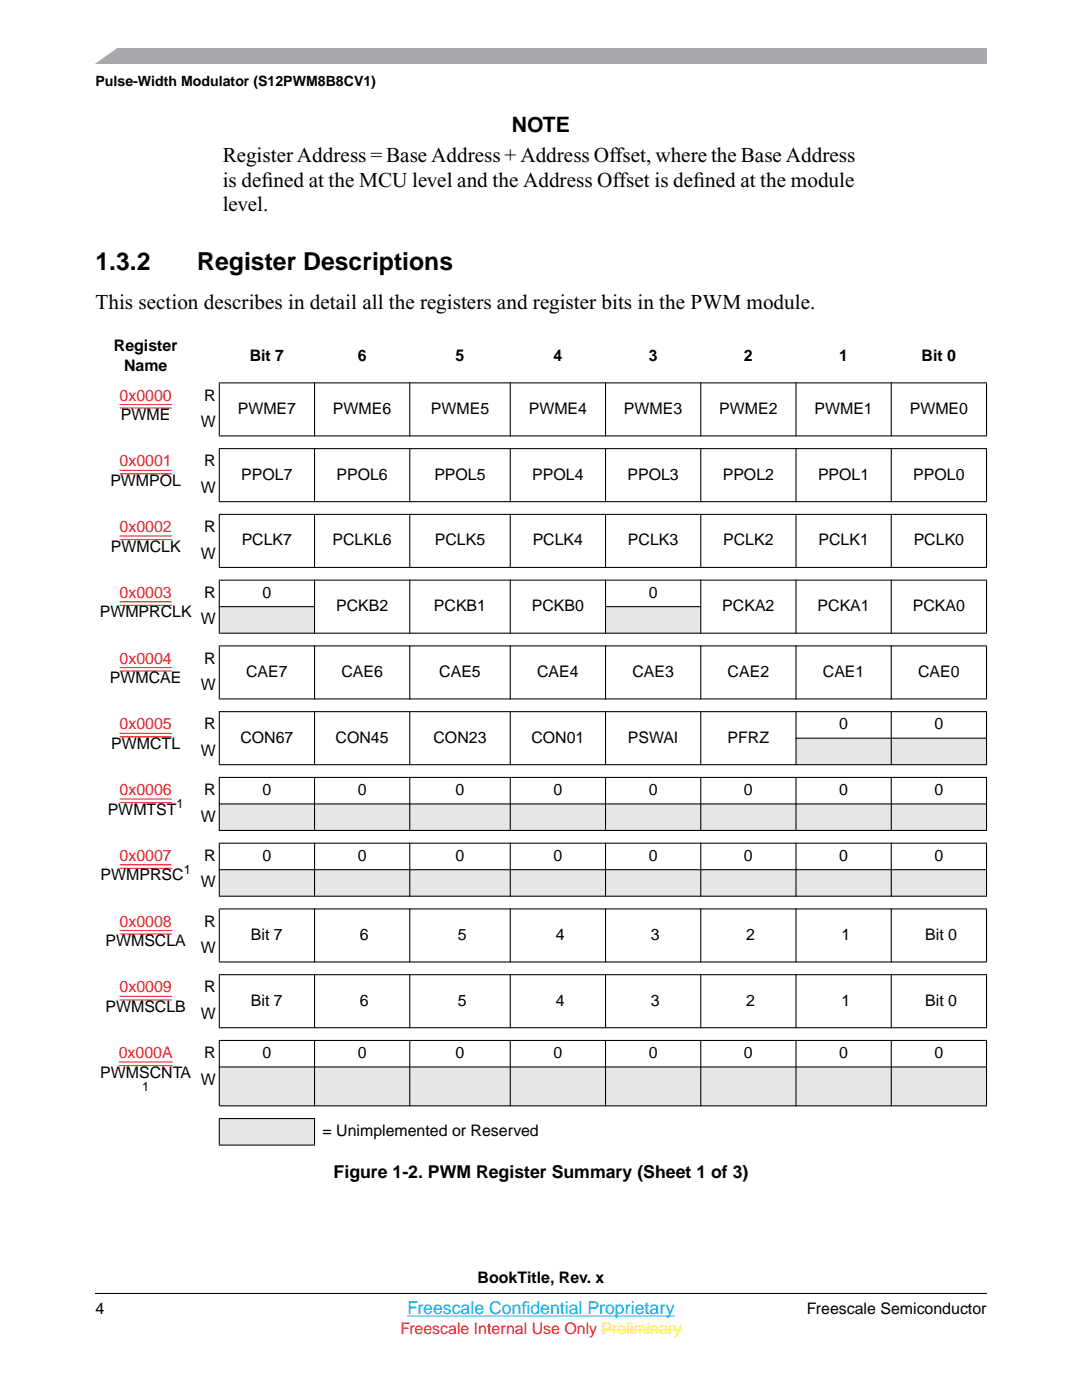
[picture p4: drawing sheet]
<svg xmlns="http://www.w3.org/2000/svg" width="216mm" height="279mm" viewBox="0 0 216 279" stroke-linecap="round" stroke-linejoin="round" font-family="sans-serif">
<defs><g id="words">
<g font-size="4.9">
<text x="19" y="54">1.3.2</text>
<text x="39.4" y="54">Register Descriptions</text>
</g>
<g font-size="4.2">
<text x="102.2" y="26.3">NOTE</text>
<text x="44.5" y="32.3">Register Address = Base Address + Address Offset, where the Base Address</text>
<text x="44.5" y="37.3">is def</text>
<text x="52.2" y="37.3">ined at the MCU level and the Address Offset is def</text>
<text x="138.3" y="37.3">ined at the module</text>
<text x="44.5" y="42.2">level.</text>
<text x="19" y="61.6">This section describes in detail all the registers and register bits in the PWM module.</text>
</g>
<text font-size="3.5" x="66.6" y="235.1">Figure 1-2. PWM Register Summary (Sheet 1 of 3)</text>
<g font-size="3.5" fill="#00aeef">
<text x="81.3" y="262.3">Freescale Confdential Proprietary</text>
<text x="104.1" y="262.3">i</text>
</g>
<g font-size="3.2">
<text x="22.7" y="70.1">Register</text>
<text x="24.8" y="73.9">Name</text>
<text x="49.8" y="72">Bit 7</text>
<text x="71.4" y="72">6</text>
<text x="90.9" y="72">5</text>
<text x="110.4" y="72">4</text>
<text x="129.4" y="72">3</text>
<text x="148.5" y="72">2</text>
<text x="167.5" y="72">1</text>
<text x="183.9" y="72">Bit 0</text>
<text x="24.1" y="83.8">PWME</text>
<text x="40.8" y="79.9">R</text>
<text x="47.4" y="82.6">PWME7</text>
<text x="66.4" y="82.6">PWME6</text>
<text x="86" y="82.6">PWME5</text>
<text x="105.5" y="82.6">PWME4</text>
<text x="124.5" y="82.6">PWME3</text>
<text x="143.5" y="82.6">PWME2</text>
<text x="162.5" y="82.6">PWME1</text>
<text x="181.5" y="82.6">PWME0</text>
<text x="40.1" y="85.2">W</text>
<text x="40.8" y="93.1">R</text>
<text x="48.1" y="95.7">PPOL7</text>
<text x="67.1" y="95.7">PPOL6</text>
<text x="86.7" y="95.7">PPOL5</text>
<text x="106.2" y="95.7">PPOL4</text>
<text x="125.2" y="95.7">PPOL3</text>
<text x="144.2" y="95.7">PPOL2</text>
<text x="163.2" y="95.7">PPOL1</text>
<text x="182.2" y="95.7">PPOL0</text>
<text x="22" y="96.9">PWMPOL</text>
<text x="40.1" y="98.4">W</text>
<text x="40.8" y="106.2">R</text>
<text x="22.1" y="110.1">PWMCLK</text>
<text x="40.1" y="111.5">W</text>
<text x="48.2" y="108.8">PCLK7</text>
<text x="66.4" y="108.8">PCLKL6</text>
<text x="86.8" y="108.8">PCLK5</text>
<text x="106.3" y="108.8">PCLK4</text>
<text x="125.3" y="108.8">PCLK3</text>
<text x="144.3" y="108.8">PCLK2</text>
<text x="163.3" y="108.8">PCLK1</text>
<text x="182.3" y="108.8">PCLK0</text>
<text x="40.8" y="119.3">R</text>
<text x="52.4" y="119.3">0</text>
<text x="129.4" y="119.3">0</text>
<text x="19.9" y="123.2">PWMPRCLK</text>
<text x="40.1" y="124.6">W</text>
<text x="67.1" y="122">PCKB2</text>
<text x="86.6" y="122">PCKB1</text>
<text x="106.1" y="122">PCKB0</text>
<text x="144.1" y="122">PCKA2</text>
<text x="163.1" y="122">PCKA1</text>
<text x="182.1" y="122">PCKA0</text>
<text x="21.9" y="136.3">PWMCAE</text>
<text x="40.1" y="137.7">W</text>
<text x="40.8" y="132.4">R</text>
<text x="49.1" y="135.1">CAE7</text>
<text x="68.1" y="135.1">CAE6</text>
<text x="87.6" y="135.1">CAE5</text>
<text x="107.2" y="135.1">CAE4</text>
<text x="126.2" y="135.1">CAE3</text>
<text x="145.2" y="135.1">CAE2</text>
<text x="164.2" y="135.1">CAE1</text>
<text x="183.2" y="135.1">CAE0</text>
<text x="22.2" y="149.4">PWMCTL</text>
<text x="40.8" y="145.6">R</text>
<text x="48" y="148.2">CON67</text>
<text x="67" y="148.2">CON45</text>
<text x="86.5" y="148.2">CON23</text>
<text x="106" y="148.2">CON01</text>
<text x="125.3" y="148.2">PSWAI</text>
<text x="145.2" y="148.2">PFRZ</text>
<text x="167.5" y="145.6">0</text>
<text x="186.5" y="145.6">0</text>
<text x="40.1" y="150.8">W</text>
<text x="40.8" y="158.7">R</text>
<text x="52.4" y="158.7">0</text>
<text x="71.4" y="158.7">0</text>
<text x="90.9" y="158.7">0</text>
<text x="110.4" y="158.7">0</text>
<text x="129.4" y="158.7">0</text>
<text x="148.5" y="158.7">0</text>
<text x="167.5" y="158.7">0</text>
<text x="186.5" y="158.7">0</text>
<text x="21.5" y="162.6">PWMTST</text>
<text x="40.1" y="164">W</text>
<text x="40.8" y="171.8">R</text>
<text x="52.4" y="171.8">0</text>
<text x="71.4" y="171.8">0</text>
<text x="90.9" y="171.8">0</text>
<text x="110.4" y="171.8">0</text>
<text x="129.4" y="171.8">0</text>
<text x="148.5" y="171.8">0</text>
<text x="167.5" y="171.8">0</text>
<text x="186.5" y="171.8">0</text>
<text x="20.1" y="175.7">PWMPRSC</text>
<text x="40.1" y="177.1">W</text>
<text x="40.8" y="184.9">R</text>
<text x="21.1" y="188.8">PWMSCLA</text>
<text x="40.1" y="190.2">W</text>
<text x="50.1" y="187.6">Bit 7</text>
<text x="71.8" y="187.6">6</text>
<text x="91.4" y="187.6">5</text>
<text x="110.9" y="187.6">4</text>
<text x="129.9" y="187.6">3</text>
<text x="148.9" y="187.6">2</text>
<text x="167.9" y="187.6">1</text>
<text x="184.6" y="187.6">Bit 0</text>
<text x="21.1" y="201.9">PWMSCLB</text>
<text x="40.1" y="203.3">W</text>
<text x="40.8" y="198">R</text>
<text x="50.1" y="200.7">Bit 7</text>
<text x="71.8" y="200.7">6</text>
<text x="91.4" y="200.7">5</text>
<text x="110.9" y="200.7">4</text>
<text x="129.9" y="200.7">3</text>
<text x="148.9" y="200.7">2</text>
<text x="167.9" y="200.7">1</text>
<text x="184.6" y="200.7">Bit 0</text>
<text x="20" y="215.1">PWMSCNTA</text>
<text x="40.8" y="211.2">R</text>
<text x="52.4" y="211.2">0</text>
<text x="71.4" y="211.2">0</text>
<text x="90.9" y="211.2">0</text>
<text x="110.4" y="211.2">0</text>
<text x="129.4" y="211.2">0</text>
<text x="148.5" y="211.2">0</text>
<text x="167.5" y="211.2">0</text>
<text x="186.5" y="211.2">0</text>
<text x="40.1" y="216.5">W</text>
<text x="64.4" y="226.8">= Unimplemented or Reserved</text>
<text x="95.3" y="256.1">BookTitle, Rev. x</text>
<text x="19" y="262.3">4</text>
<text x="161" y="262.3">Freescale Semiconductor</text>
</g>
<g font-size="3.2" fill="#ed1c24">
<text x="23.9" y="79.9">0x0000</text>
<text x="23.9" y="93.1">0x0001</text>
<text x="23.9" y="106.2">0x0002</text>
<text x="23.9" y="119.3">0x0003</text>
<text x="23.9" y="132.4">0x0004</text>
<text x="23.9" y="145.6">0x0005</text>
<text x="23.9" y="158.7">0x0006</text>
<text x="23.9" y="171.8">0x0007</text>
<text x="23.9" y="184.9">0x0008</text>
<text x="23.9" y="198">0x0009</text>
<text x="23.7" y="211.2">0x000A</text>
<text x="79.9" y="266.2">Freescale Internal Use Only Preliminary</text>
</g>
<text font-size="2.8" x="19" y="17.2">Pulse-Width Modulator (S12PWM8B8CV1)</text>
<g font-size="2.5">
<text x="35.2" y="161.3">1</text>
<text x="36.7" y="174.4">1</text>
<text x="28.4" y="217.7">1</text>
</g>
</g></defs>
<path d="M19 9.5h177.8v3.2h-177.8z" fill="#a7a9ac"/>
<g fill="#fff">
<path d="M17.1 9.2h6.8l-5.3 3.8h-1.5z"/>
<path d="M19 258.1h177.8z"/>
</g>
<path d="M19 257.2h177.8v2.3h-177.8z" fill="#fff"/>
<path d="M19 258.1h177.8" fill="none" stroke="#000" stroke-width=".21"/>
<path d="M81.3 262.6h53.3" fill="none" stroke="#00aeef" stroke-width=".21"/>
<path d="M120 265.4h16" fill="none" stroke="#fff200" stroke-width=".2"/>
<path d="M23.9 80.7h10.4M23.9 81.4h10.4M23.9 93.9h10.4M23.9 94.6h10.4M23.9 107h10.4M23.9 107.7h10.4M23.9 120.1h10.4M23.9 120.8h10.4" fill="none" stroke="#ed1c24" stroke-width=".21"/>
<g fill="#e6e6e6">
<path d="M43.8 121.1h19v5.3h-19z"/>
<path d="M120.8 121.1h19v5.3h-19z"/>
</g>
<path d="M23.9 133.2h10.4M23.9 133.9h10.4M23.9 146.3h10.4M23.9 147.1h10.4" fill="none" stroke="#ed1c24" stroke-width=".21"/>
<path d="M158.8 147.3h38v5.3h-38z" fill="#e6e6e6"/>
<path d="M23.9 159.5h10.4M23.9 160.2h10.4" fill="none" stroke="#ed1c24" stroke-width=".21"/>
<path d="M43.8 160.4h153v5.3h-153z" fill="#e6e6e6"/>
<path d="M23.9 172.6h10.4M23.9 173.3h10.4" fill="none" stroke="#ed1c24" stroke-width=".21"/>
<path d="M43.8 173.6h153v5.3h-153z" fill="#e6e6e6"/>
<path d="M23.9 185.7h10.4M23.9 186.4h10.4M23.9 198.8h10.4M23.9 199.5h10.4M23.7 212h10.8M23.7 212.7h10.8" fill="none" stroke="#ed1c24" stroke-width=".21"/>
<g fill="#e6e6e6">
<path d="M43.8 212.9h153v7.8h-153z"/>
<path d="M43.8 223.2h19v5.3h-19z"/>
</g>
<g fill="#000" stroke="#000" stroke-width=".21">
<path d="M43.7 76.4h153.2zM43.8 76.5v10.4zM62.8 76.3v10.8zM81.8 76.3v10.8zM101.8 76.3v10.8zM120.8 76.3v10.8zM139.8 76.3v10.8zM158.8 76.3v10.8zM177.8 76.3v10.8zM196.8 76.5v10.4zM43.7 87h153.2zM43.7 89.5h153.2z"/>
<path d="M43.8 89.6v10.4zM43.8 102.7v10.5zM62.8 89.4v10.8zM62.8 102.6v10.7zM81.8 89.4v10.8zM81.8 102.6v10.7zM101.8 89.4v10.8zM101.8 102.6v10.7zM120.8 89.4v10.8zM120.8 102.6v10.7zM139.8 89.4v10.8zM139.8 102.6v10.7z"/>
<path d="M158.8 89.4v10.8zM158.8 102.6v10.7zM177.8 89.4v10.8zM177.8 102.6v10.7zM196.8 89.6v10.4zM196.8 102.7v10.5zM43.7 100.1h153.2zM43.7 102.7h153.2zM43.7 113.2h153.2zM43.7 115.8h153.2zM43.8 115.9v10.4zM43.8 129v10.4z"/>
<path d="M62.8 115.7v10.8zM62.8 128.8v10.8zM43.7 121.1h19.2zM81.8 115.7v10.8zM81.8 128.8v10.8zM101.8 115.7v10.8zM101.8 128.8v10.8zM120.8 115.7v10.8zM120.8 128.8v10.8zM139.8 115.7v10.8zM139.8 128.8v10.8zM120.7 121.1h19.2z"/>
<path d="M158.8 115.7v10.8zM158.8 128.8v10.8zM177.8 115.7v10.8zM177.8 128.8v10.8zM196.8 115.9v10.4zM196.8 129v10.4zM43.7 126.4h153.2zM43.7 128.9h153.2zM43.7 139.5h153.2zM43.8 142.1v10.4zM62.8 141.9v10.8zM81.8 141.9v10.8z"/>
<path d="M101.8 141.9v10.8zM120.8 141.9v10.8zM139.8 141.9v10.8zM158.8 141.9v10.8zM177.8 141.9v10.8zM196.8 142.1v10.4zM43.7 142h153.2zM158.7 147.3h38.2zM43.7 152.6h153.2zM43.7 155.2h153.2zM43.8 155.2v10.4zM43.8 168.4v10.4z"/>
<path d="M62.8 155.1v10.7zM62.8 168.2v10.7zM81.8 155.1v10.7zM81.8 168.2v10.7zM101.8 155.1v10.7zM101.8 168.2v10.7zM120.8 155.1v10.7zM120.8 168.2v10.7zM139.8 155.1v10.7zM139.8 168.2v10.7zM158.8 155.1v10.7zM158.8 168.2v10.7z"/>
<path d="M177.8 155.1v10.7zM177.8 168.2v10.7zM196.8 155.2v10.4zM196.8 168.4v10.4zM43.7 160.4h153.2zM43.7 165.7h153.2zM43.7 168.3h153.2zM43.7 173.6h153.2zM43.7 178.9h153.2zM43.8 181.5v10.4zM62.8 181.3v10.8zM81.8 181.3v10.8z"/>
<path d="M101.8 181.3v10.8zM120.8 181.3v10.8zM139.8 181.3v10.8zM158.8 181.3v10.8zM177.8 181.3v10.8zM196.8 181.5v10.4zM43.7 181.4h153.2zM43.7 192h153.2zM43.7 194.5h153.2zM43.8 194.6v10.4zM62.8 194.4v10.8zM81.8 194.4v10.8z"/>
<path d="M101.8 194.4v10.8zM120.8 194.4v10.8zM139.8 194.4v10.8zM158.8 194.4v10.8zM177.8 194.4v10.8zM196.8 194.6v10.4zM43.7 205.1h153.2zM43.7 207.6h153.2zM43.7 212.9h153.2zM43.8 207.7v12.9zM43.8 223.3v5.1zM62.8 207.6v13.2z"/>
<path d="M62.8 223.3v5.1zM43.7 223.2h19.2zM43.7 228.5h19.2zM81.8 207.6v13.2zM101.8 207.6v13.2zM120.8 207.6v13.2zM139.8 207.6v13.2zM158.8 207.6v13.2zM177.8 207.6v13.2zM196.8 207.7v12.9zM43.7 220.7h153.2z"/>
</g>
<use href="#words"/>
</svg>
